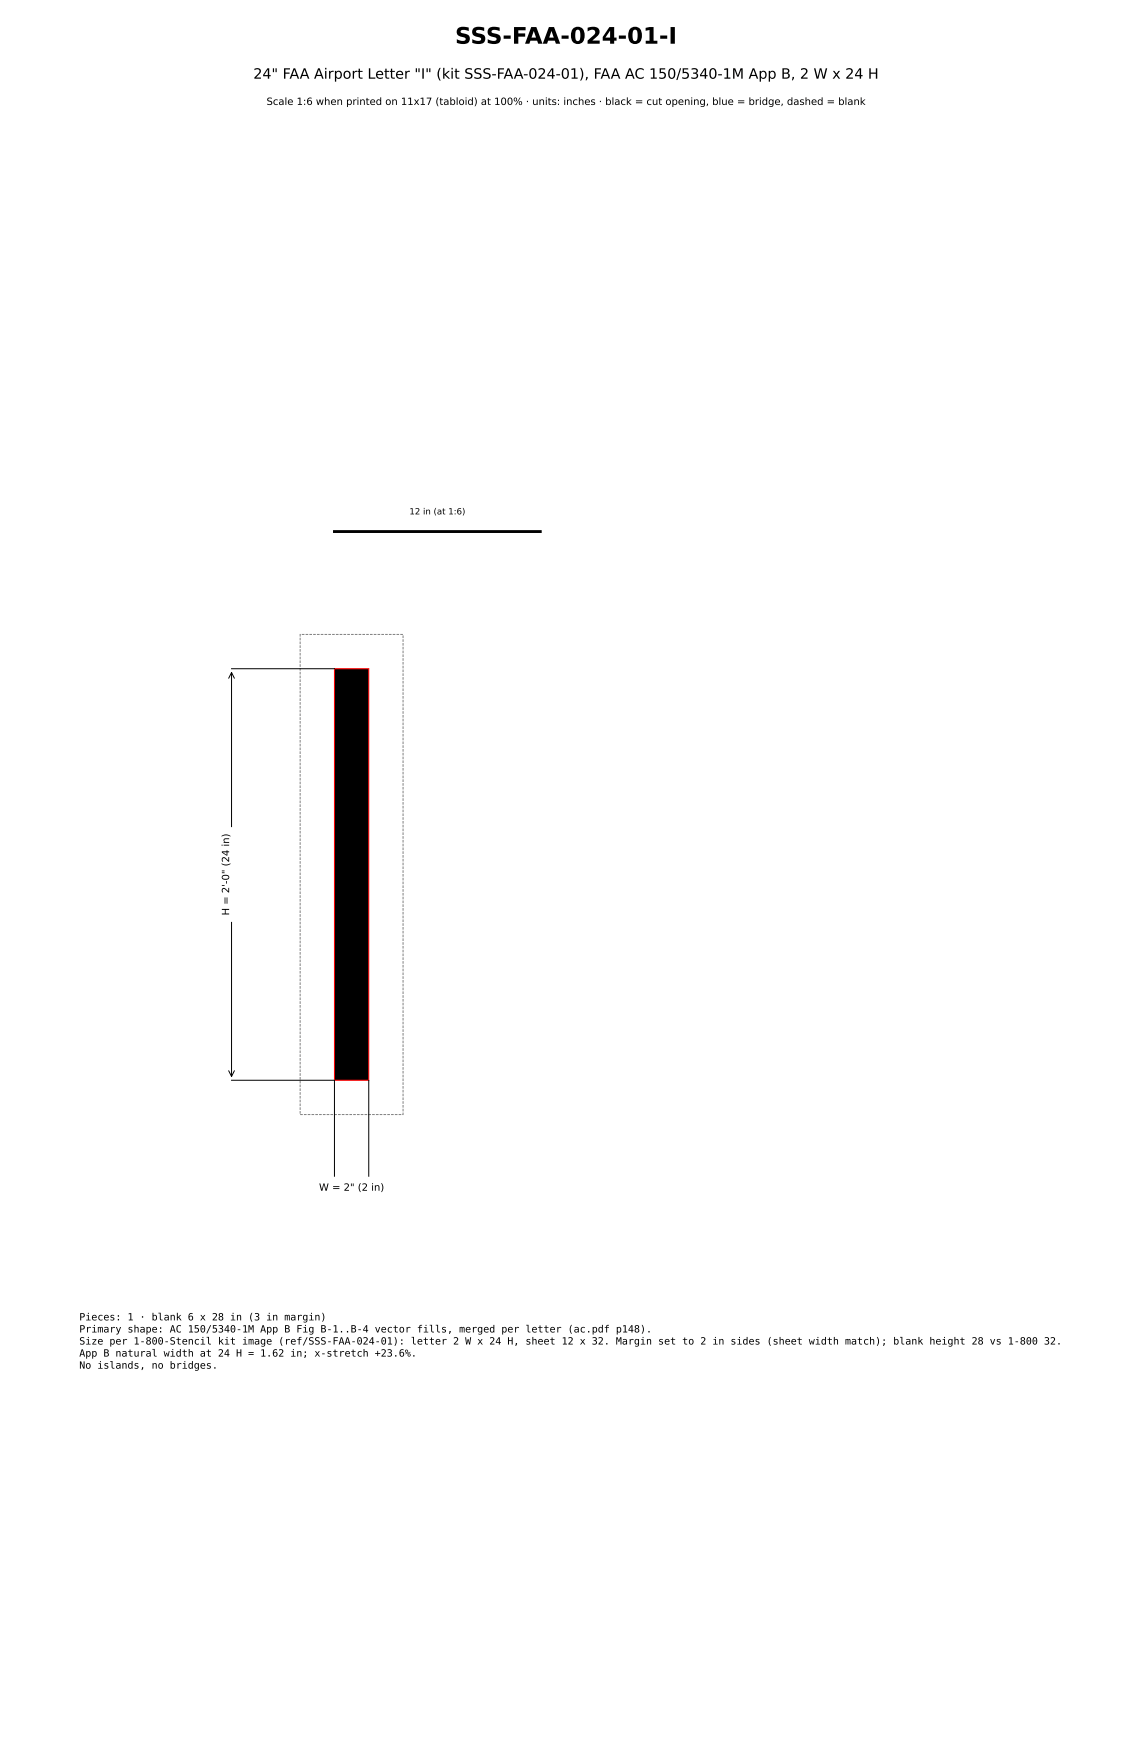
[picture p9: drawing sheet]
<svg xmlns="http://www.w3.org/2000/svg" width="279mm" height="432mm" viewBox="0 0 279 432" stroke-linecap="round" stroke-linejoin="round" font-family="sans-serif">
<defs><g id="words">
<text font-size="5.6" x="112.3" y="10.8">SSS-FAA-024-01-I</text>
<text font-size="3.5" x="62.5" y="19.4">24&quot; FAA Airport Letter &quot;I&quot; (kit SSS-FAA-024-01), FAA AC 150/5340-1M App B, 2 W x 24 H</text>
<g font-size="2.5">
<text x="65.8" y="25.9">Scale 1:6 when printed on 11x17 (tabloid) at 100% · units: inches · black = cut opening, blue = bridge, dashed = blank</text>
<text x="56.6" y="226" transform="rotate(-90 56.6 226)">H = 2'-0&quot; (24 in)</text>
<text x="78.7" y="294">W = 2&quot; (2 in)</text>
<text x="19.6" y="326">Pieces: 1 · blank 6 x 28 in (3 in margin)</text>
<text x="19.6" y="329">Primary shape: AC 150/5340-1M App B Fig B-1..B-4 vector fills, merged per letter (ac.pdf p148).</text>
<text x="19.6" y="331.9">Size per 1-800-Stencil kit image (ref/SSS-FAA-024-01): letter 2 W x 24 H, sheet 12 x 32. Margin set to 2 in sides (sheet width match); blank height 28 vs 1-800 32.</text>
<text x="19.6" y="334.9">App B natural width at 24 H = 1.62 in; x-stretch +23.6%.</text>
<text x="19.6" y="337.9">No islands, no bridges.</text>
</g>
<text font-size="2.1" x="101" y="127">12 in (at 1:6)</text>
</g></defs>
<path d="M74.1 156.6h25.4v118.6h-25.4z" fill="none" stroke="#808080" stroke-width=".25" stroke-dasharray=".7 .3" stroke-linecap="butt"/>
<path d="M82.5 165.1h8.5v101.6h-8.5z" fill="#000" stroke="#f00" stroke-width=".25"/>
<path d="M56.4 167.5l.7-1.5 .8 1.5M57.1 166v99.8M57.1 165.1h25.4M56.4 264.3l.7 1.5 .8-1.5M57.1 266.7h25.4v25.4M91 266.7v25.4M83.5 292.1h6.6M84.9 291.4l-1.4 .7 1.4 .7M88.7 291.4l1.4 .7-1.4 .7" fill="none" stroke="#000" stroke-width=".25"/>
<path d="M82.5 131.2h50.8" fill="none" stroke="#000" stroke-width=".71"/>
<g fill="#fff" stroke="#fff" stroke-width=".35">
<path d="M77.3 290.7h18.9v5.3h-18.9z"/>
<path d="M53.3 204.4h5.3v23h-5.3z"/>
</g>
<use href="#words"/>
</svg>
